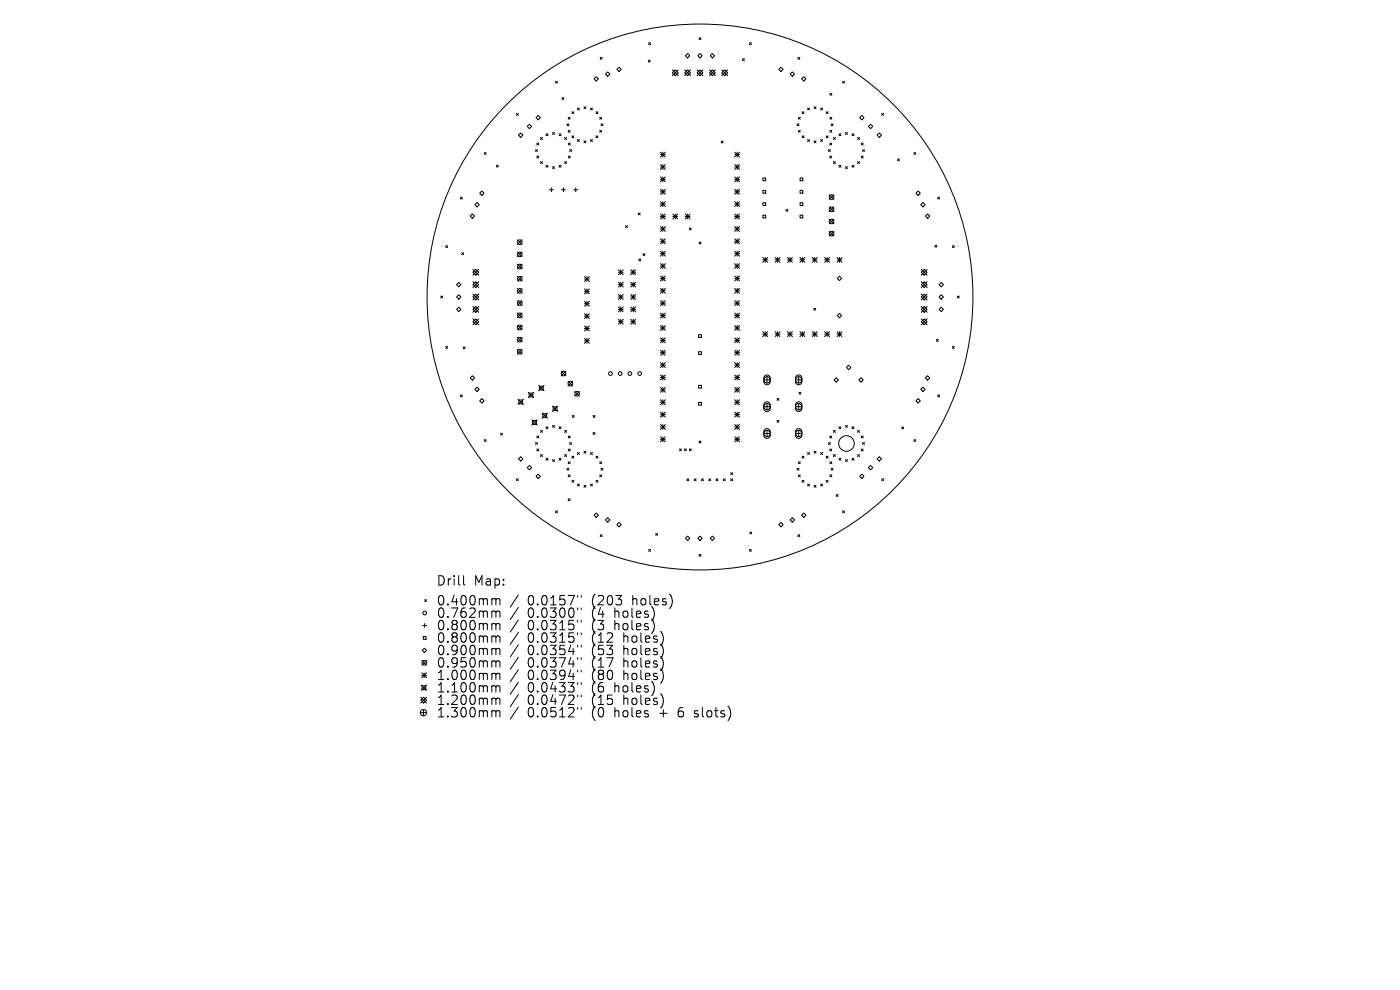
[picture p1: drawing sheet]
<svg xmlns="http://www.w3.org/2000/svg" width="297mm" height="210mm" viewBox="0 0 297 210" stroke-linecap="round" stroke-linejoin="round" font-family="sans-serif">
<defs><g id="words">
<g font-size="2.8">
<text x="92.5" y="124.5">Drill</text>
<text x="100.5" y="124.5">Map:</text>
<text x="92.5" y="128.7">0.400mm</text>
<text x="92.5" y="131.3">0.762mm</text>
<text x="111.9" y="128.7">0.0157&quot;</text>
<text x="111.9" y="131.3">0.0300&quot;</text>
<text x="125.7" y="128.7">(203</text>
<text x="125.7" y="131.3">(4</text>
<text x="130.6" y="131.3">holes)</text>
<text x="134.4" y="128.7">holes)</text>
<text x="92.5" y="134">0.800mm</text>
<text x="92.5" y="136.6">0.800mm</text>
<text x="111.9" y="134">0.0315&quot;</text>
<text x="111.9" y="136.6">0.0315&quot;</text>
<text x="125.7" y="134">(3</text>
<text x="125.7" y="136.6">(12</text>
<text x="130.6" y="134">holes)</text>
<text x="132.5" y="136.6">holes)</text>
<text x="92.5" y="139.3">0.900mm</text>
<text x="92.5" y="141.9">0.950mm</text>
<text x="111.9" y="139.3">0.0354&quot;</text>
<text x="111.9" y="141.9">0.0374&quot;</text>
<text x="125.7" y="139.3">(53</text>
<text x="125.7" y="141.9">(17</text>
<text x="132.5" y="139.3">holes)</text>
<text x="132.5" y="141.9">holes)</text>
<text x="92.5" y="144.5">1.000mm</text>
<text x="92.5" y="147.2">1.100mm</text>
<text x="92.5" y="149.8">1.200mm</text>
<text x="111.9" y="144.5">0.0394&quot;</text>
<text x="111.9" y="147.2">0.0433&quot;</text>
<text x="111.9" y="149.8">0.0472&quot;</text>
<text x="125.7" y="144.5">(80</text>
<text x="125.7" y="147.2">(6</text>
<text x="125.7" y="149.8">(15</text>
<text x="130.6" y="147.2">holes)</text>
<text x="132.5" y="144.5">holes)</text>
<text x="132.5" y="149.8">holes)</text>
<text x="92.5" y="152.5">1.300mm</text>
<text x="111.9" y="152.5">0.0512&quot;</text>
<text x="125.7" y="152.5">(0</text>
<text x="130.6" y="152.5">holes</text>
<text x="140.4" y="152.5">+</text>
<text x="144.6" y="152.5">6</text>
<text x="148.2" y="152.5">slots)</text>
</g>
</g></defs>
<g fill="none" stroke="#000" stroke-width=".21">
<path d="M117.9 17.2l.4 .4M118.3 17.2l-.4 .4M126 16.7l.5-.4 .5 .4-.5 .5zM127.3 12.2l.4 .4M127.7 12.2l-.4 .4M128.9 15.3l.5 .4-.5 .5-.4-.5zM130.9 14.7l.4-.5 .5 .5-.5 .5zM137.5 12.8l.4 .4M137.6 9.1l.4 .4M137.9 12.8l-.4 .4M138 9.1l-.4 .4M142.6 14.8l1.3 1.3"/>
<path d="M143.2 14.8l.7 .6-.7 .7-.6-.7zM143.9 14.8l-1.3 1.3M145.3 15.4l.6-.6 .6 .6-.6 .7zM145.3 14.8l1.2 1.3M145.4 11.8l.5-.4 .4 .4-.4 .5zM146.5 14.8l-1.2 1.3M147.9 14.8l1.2 1.3M148 11.8l.5-.4 .5 .4-.5 .5zM148.3 8l.4 .4M148.5 14.8l.6 .6-.6 .7-.6-.7zM148.7 8l-.4 .4M149.1 14.8l-1.2 1.3"/>
<path d="M150.5 14.8l1.2 1.3M150.7 11.8l.4-.4 .5 .4-.5 .5zM151.1 14.8l.6 .6-.6 .7-.6-.7zM151.7 14.8l-1.2 1.3M153.1 14.8l1.3 1.3M153.8 14.8l.6 .6-.6 .7-.7-.7zM154.4 14.8l-1.3 1.3M157.5 12.4l.4 .5M157.9 12.4l-.4 .5M159 9.1l.4 .4M159.4 9.1l-.4 .4M165.2 14.7l.5-.5 .4 .5-.4 .5z"/>
<path d="M167.6 15.7l.5-.4 .5 .4-.5 .5zM169.3 12.2l.4 .4M169.7 12.2l-.4 .4M170 16.7l.5-.4 .5 .4-.5 .5zM176.1 19.8l.4 .4M176.5 19.8l-.4 .4M178.7 17.2l.5 .4M179.2 17.2l-.5 .4M102.7 32.4l.4 .4M103.1 32.4l-.4 .4M105.3 35l.4 .4M105.7 35l-.4 .4"/>
<path d="M109.5 24l.5 .5M110 24l-.5 .5M110.5 28.2l.4 .5-.4 .4-.5-.4zM111.8 26.8l.5-.5 .5 .5-.5 .5zM113.6 31.7l.4 .4M113.7 25l.5-.5 .4 .5-.4 .4zM113.9 30.3l.4 .5M113.9 33.1l.4 .4M114 31.7l-.4 .4M114.3 30.3l-.4 .5M114.3 33.1l-.4 .4M114.7 29.2l.4 .4"/>
<path d="M114.7 34.3l.4 .4M115.1 29.2l-.4 .4M115.1 34.3l-.4 .4M115.8 35.1l.5 .4M115.8 28.4l.5 .4M116.3 28.4l-.5 .4M116.3 35.1l-.5 .4M117 39.8v.9M117.2 35.3l.4 .5M117.2 28.1l.4 .4M117.6 28.1l-.4 .4M117.6 35.3l-.4 .5"/>
<path d="M118.6 35.1l.4 .4M118.6 28.4l.4 .4M119 28.4l-.4 .4M119 35.1l-.4 .4M119.2 20.7l.4 .4M119.6 39.8v.9M119.6 20.7l-.4 .4M119.8 34.3l.4 .4M119.8 29.2l.4 .4M120.2 29.2l-.4 .4M120.2 34.3l-.4 .4M120.3 26.3l.4 .4"/>
<path d="M120.5 24.9l.5 .4M120.5 27.6l.5 .5M120.6 33.1l.4 .4M120.6 30.3l.4 .5M120.7 26.3l-.4 .4M120.8 31.7l.5 .4M121 24.9l-.5 .4M121 27.6l-.5 .5M121 30.3l-.4 .5M121 33.1l-.4 .4M121.3 31.7l-.5 .4M121.3 23.7l.4 .4"/>
<path d="M121.3 28.8l.4 .4M121.7 23.7l-.4 .4M121.7 28.8l-.4 .4M122.1 39.8v.9M122.5 29.6l.4 .4M122.5 22.9l.4 .4M122.9 22.9l-.4 .4M122.9 29.6l-.4 .4M123.9 22.6l.4 .5M123.9 29.9l.4 .4M124.3 22.6l-.4 .5M124.3 29.9l-.4 .4"/>
<path d="M125.3 29.6l.4 .4M125.3 22.9l.4 .4M125.7 22.9l-.4 .4M125.7 29.6l-.4 .4M126.4 28.8l.5 .4M126.4 23.7l.5 .4M126.9 23.7l-.5 .4M126.9 28.8l-.5 .4M127.2 27.6l.4 .5M127.2 24.9l.4 .4M127.5 26.3l.4 .4M127.6 24.9l-.4 .4"/>
<path d="M127.6 27.6l-.4 .5M127.9 26.3l-.4 .4M140.1 32.3l1 1M140.1 32.8h1M140.1 34.9l1 1M140.1 35.4h1M140.1 37.5l1 1.1M140.1 38.1h1M140.6 32.3v1M140.6 34.9v1M140.6 37.5v1.1M141.1 32.3l-1 1"/>
<path d="M141.1 34.9l-1 1M141.1 37.5l-1 1.1M153 29.9l.4 .4M153.4 29.9l-.4 .4M155.9 32.8h1M155.9 35.4h1M155.9 38.1h1M155.9 32.3l1 1M155.9 34.9l1 1M155.9 37.5l1 1.1M156.4 32.3v1M156.4 34.9v1"/>
<path d="M156.4 37.5v1.1M156.9 32.3l-1 1M156.9 34.9l-1 1M156.9 37.5l-1 1.1M161.8 37.8h.6v.5h-.6zM169.1 26.3l.4 .4M169.4 24.9l.4 .4M169.4 27.6l.4 .5M169.5 26.3l-.4 .4M169.7 37.8h.6v.5h-.6zM169.8 24.9l-.4 .4M169.8 27.6l-.4 .5"/>
<path d="M170.1 23.7l.5 .4M170.1 28.8l.5 .4M170.6 23.7l-.5 .4M170.6 28.8l-.5 .4M171.3 29.6l.4 .4M171.3 22.9l.4 .4M171.7 22.9l-.4 .4M171.7 29.6l-.4 .4M172.7 22.6l.4 .5M172.7 29.9l.4 .4M173.1 22.6l-.4 .5M173.1 29.9l-.4 .4"/>
<path d="M174.1 29.6l.4 .4M174.1 22.9l.4 .4M174.5 22.9l-.4 .4M174.5 29.6l-.4 .4M175.3 28.8l.4 .4M175.3 23.7l.4 .4M175.7 23.7l-.4 .4M175.7 28.8l-.4 .4M175.7 31.7l.5 .4M176 33.1l.4 .4M176 30.3l.4 .5M176 27.6l.5 .5"/>
<path d="M176 24.9l.5 .4M176.2 31.7l-.5 .4M176.3 26.3l.4 .4M176.4 30.3l-.4 .5M176.4 33.1l-.4 .4M176.5 24.9l-.5 .4M176.5 27.6l-.5 .5M176.7 26.3l-.4 .4M176.8 29.2l.4 .4M176.8 34.3l.4 .4M177.2 34.3l-.4 .4M177.2 29.2l-.4 .4"/>
<path d="M178 35.1l.4 .4M178 28.4l.4 .4M178.4 28.4l-.4 .4M178.4 35.1l-.4 .4M179.4 35.3l.4 .5M179.4 28.1l.4 .4M179.8 28.1l-.4 .4M179.8 35.3l-.4 .5M180.8 35.1l.4 .4M180.8 28.4l.4 .4M181.2 28.4l-.4 .4M181.2 35.1l-.4 .4"/>
<path d="M181.9 29.2l.4 .4M181.9 34.3l.4 .4M182.3 29.2l-.4 .4M182.3 34.3l-.4 .4M182.4 25l.4-.5 .5 .5-.5 .4zM182.7 33.1l.4 .4M182.7 30.3l.4 .5M183 31.7l.4 .4M183.1 30.3l-.4 .5M183.1 33.1l-.4 .4M183.4 31.7l-.4 .4M184.2 26.8l.5-.5 .5 .5-.5 .5z"/>
<path d="M186.1 28.7l.4-.5 .5 .5-.5 .4zM187 24l.5 .5M187.5 24l-.5 .5M190.4 33.7l.4 .4M190.8 33.7l-.4 .4M193.9 32.4l.4 .4M194.3 32.4l-.4 .4M94.6 52.1l.4 .4M95 52.1l-.4 .4M97.3 59.9l.5 .5-.5 .4-.4-.4zM97.7 41.8l.4 .4M97.9 53.6l.5 .4"/>
<path d="M98.1 41.8l-.4 .4M98.4 53.6l-.5 .4M99.7 45.8l.5-.4 .5 .4-.5 .5zM100.3 57.7l.6-.6 .7 .6-.7 .7zM100.3 57.1l1.3 1.3M100.3 59.8l1.3 1.2M100.8 43.4l.4-.4 .5 .4-.5 .5zM100.9 59.8l.7 .6-.7 .6-.6-.6zM101.6 57.1l-1.3 1.3M101.6 59.8l-1.3 1.2M102.2 40.5l.5 .5-.5 .5-.4-.5zM109.8 50.9l1 1"/>
<path d="M109.8 53.5l1 .9M109.8 56l1 1M109.8 58.6l1 1M110.8 50.9l-1 1M110.8 53.5l-1 .9M110.8 56l-1 1M110.8 58.6l-1 1M116.6 40.3h.8M119.1 40.3h.9M121.7 40.3h.8M124 58.7l1 1M124 59.2h1"/>
<path d="M124.5 58.7v1M125 58.7l-1 1M131.2 59.9l1 1M131.2 57.2l1 1.1M131.2 57.7h1M131.7 57.2v1.1M131.7 59.9v1M132.2 57.2l-1 1.1M132.2 59.9l-1 1M132.7 47.9l.4 .4M133.1 47.9l-.4 .4M133.8 59.9l1 1"/>
<path d="M133.8 57.7h1M133.8 57.2l1 1.1M134.3 57.2v1.1M134.3 59.9v1M134.8 59.9l-1 1M134.8 57.2l-1 1.1M135.4 45.2l.4 .4M135.5 54.9l.4 .4M135.8 45.2l-.4 .4M135.9 54.9l-.4 .4M136.4 53.8l.4 .4M136.8 53.8l-.4 .4"/>
<path d="M140.1 40.2l1 1M140.1 40.7h1M140.1 42.8l1 1M140.1 43.3h1M140.1 45.4l1 1M140.1 45.9h1M140.1 48l1 1.1M140.1 48.6h1M140.1 50.7l1 1M140.1 51.2h1M140.1 53.3l1 1M140.1 53.8h1"/>
<path d="M140.1 55.9l1 1.1M140.1 56.4h1M140.1 58.5l1 1.1M140.1 59.1h1M140.6 40.2v1M140.6 42.8v1M140.6 45.4v1M140.6 48v1.1M140.6 50.7v1M140.6 53.3v1M140.6 55.9v1.1M140.6 58.5v1.1"/>
<path d="M141.1 40.2l-1 1M141.1 42.8l-1 1M141.1 45.4l-1 1M141.1 48l-1 1.1M141.1 50.7l-1 1M141.1 53.3l-1 1M141.1 55.9l-1 1.1M141.1 58.5l-1 1.1M142.7 45.4l1.1 1M142.7 45.9h1.1M143.2 45.4v1M143.8 45.4l-1.1 1"/>
<path d="M145.4 45.4l1 1M145.4 45.9h1M145.9 45.4v1M146.2 48.4l.5 .4M146.4 45.4l-1 1M146.7 48.4l-.5 .4M148.3 51.3l.4 .5M148.7 51.3l-.4 .5M155.9 48l1 1.1M155.9 50.7l1 1M155.9 53.3l1 1M155.9 55.9l1 1.1"/>
<path d="M155.9 40.7h1M155.9 43.3h1M155.9 45.9h1M155.9 48.6h1M155.9 51.2h1M155.9 53.8h1M155.9 56.4h1M155.9 59.1h1M155.9 40.2l1 1M155.9 42.8l1 1M155.9 45.4l1 1M155.9 58.5l1 1.1"/>
<path d="M156.4 40.2v1M156.4 42.8v1M156.4 45.4v1M156.4 48v1.1M156.4 50.7v1M156.4 53.3v1M156.4 55.9v1.1M156.4 58.5v1.1M156.9 45.4l-1 1M156.9 40.2l-1 1M156.9 42.8l-1 1M156.9 48l-1 1.1"/>
<path d="M156.9 50.7l-1 1M156.9 53.3l-1 1M156.9 55.9l-1 1.1M156.9 58.5l-1 1.1M161.8 54.6l1.1 1M161.8 55.1h1.1M161.8 40.4h.6v.6h-.6zM161.8 43h.6v.6h-.6zM161.8 45.6h.6v.6h-.6zM162.3 54.6v1M162.9 54.6l-1.1 1M164.4 55.1h1.1"/>
<path d="M164.4 54.6l1.1 1M165 54.6v1M165.5 54.6l-1.1 1M166.7 44.4l.4 .4M167.1 55.1h1M167.1 54.6l1 1M167.1 44.4l-.4 .4M167.6 54.6v1M168.1 54.6l-1 1M169.7 54.6l1 1M169.7 55.1h1M169.7 40.4h.6v.6h-.6z"/>
<path d="M169.7 43h.6v.6h-.6zM169.7 45.6h.6v.6h-.6zM170.2 54.6v1M170.7 54.6l-1 1M172.3 55.1h1.1M172.3 54.6l1.1 1M172.8 54.6v1M173.4 54.6l-1.1 1M174.9 55.1h1.1M174.9 54.6l1.1 1M175.5 54.6v1M175.9 41.3l1 1"/>
<path d="M175.9 43.9l1 1M175.9 46.5l1 1M175.9 49.1l1 1M176 54.6l-1.1 1M176.9 41.3l-1 1M176.9 43.9l-1 1M176.9 46.5l-1 1M176.9 49.1l-1 1M177.6 55.1h1M177.6 54.6l1 1M177.6 59.1l.5-.5 .5 .5-.5 .4zM178.1 54.6v1"/>
<path d="M178.6 54.6l-1 1M194.3 41l.5-.5 .4 .5-.4 .5zM195.3 43.4l.5-.4 .4 .4-.4 .5zM195.4 57.1l1.3 1.3M195.4 59.8l1.3 1.2M196.1 57.1l.6 .6-.6 .7-.7-.7zM196.1 59.8l.6 .6-.6 .6-.7-.6zM196.3 45.8l.5-.4 .5 .4-.5 .5zM196.7 57.1l-1.3 1.3M196.7 59.8l-1.3 1.2M198.3 52l.4 .4M198.7 52l-.4 .4"/>
<path d="M198.9 41.8l.4 .4M199.3 41.8l-.4 .4M202 52.1l.5 .4M202.5 52.1l-.5 .4M93.5 62.8l.4 .4M93.9 62.8l-.4 .4M94.6 73.5l.4 .4M95 73.5l-.4 .4M97.3 62.5l.5 .5-.5 .5-.4-.5zM97.3 65.2l.5 .4-.5 .5-.4-.5zM98.3 73.6l.4 .4M98.7 73.6l-.4 .4"/>
<path d="M100.2 79.7l.5 .5-.5 .4-.5-.4zM100.3 63l.6-.6 .7 .6-.7 .6zM100.3 65.6l.6-.6 .7 .6-.7 .6zM100.3 68.3l.6-.7 .7 .7-.7 .6zM100.3 62.4l1.3 1.2M100.3 65l1.3 1.2M100.3 67.6l1.3 1.3M101.6 62.4l-1.3 1.2M101.6 65l-1.3 1.2M101.6 67.6l-1.3 1.3M109.8 61.2l1 1M109.8 63.8l1 1"/>
<path d="M109.8 66.4l1 1M109.8 69l1 1M109.8 71.6l1 .9M109.8 74.1l1 1M110.8 61.2l-1 1M110.8 63.8l-1 1M110.8 66.4l-1 1M110.8 69l-1 1M110.8 71.6l-1 .9M110.8 74.1l-1 1M119.1 78.7l.9 1M120 78.7l-.9 1"/>
<path d="M124 61.3l1 1M124 61.8h1M124 63.9l1 1M124 64.4h1M124 66.5l1 1.1M124 67.1h1M124 69.2l1 1M124 69.7h1M124 71.8l1 1M124 72.3h1M124.5 61.3v1M124.5 63.9v1"/>
<path d="M124.5 66.5v1.1M124.5 69.2v1M124.5 71.8v1M125 61.3l-1 1M125 63.9l-1 1M125 66.5l-1 1.1M125 69.2l-1 1M125 71.8l-1 1M131.2 60.4h1M131.2 62.5l1 1M131.2 63h1M131.2 65.1l1 1"/>
<path d="M131.2 65.6h1M131.2 67.7l1 1.1M131.2 68.3h1M131.7 62.5v1M131.7 65.1v1M131.7 67.7v1.1M132.2 62.5l-1 1M132.2 65.1l-1 1M132.2 67.7l-1 1.1M133.8 62.5l1 1M133.8 60.4h1M133.8 65.1l1 1"/>
<path d="M133.8 63h1M133.8 67.7l1 1.1M133.8 65.6h1M133.8 68.3h1M134.3 62.5v1M134.3 65.1v1M134.3 67.7v1.1M134.8 62.5l-1 1M134.8 65.1l-1 1M134.8 67.7l-1 1.1M140.1 61.2l1 1M140.1 61.7h1"/>
<path d="M140.1 63.8l1 1M140.1 64.3h1M140.1 66.4l1 1.1M140.1 66.9h1M140.1 69.1l1 1M140.1 69.6h1M140.1 71.7l1 1M140.1 72.2h1M140.1 74.3l1 1M140.1 74.8h1M140.1 76.9l1 1.1M140.1 77.4h1"/>
<path d="M140.1 79.6l1 1M140.6 61.2v1M140.6 63.8v1M140.6 66.4v1.1M140.6 69.1v1M140.6 71.7v1M140.6 74.3v1M140.6 76.9v1.1M140.6 79.6v1M141.1 61.2l-1 1M141.1 63.8l-1 1M141.1 66.4l-1 1.1"/>
<path d="M141.1 69.1l-1 1M141.1 71.7l-1 1M141.1 74.3l-1 1M141.1 76.9l-1 1.1M141.1 79.6l-1 1M148.2 71h.6v.6h-.6zM148.2 74.6h.6v.6h-.6zM155.9 61.7h1M155.9 64.3h1M155.9 66.9h1M155.9 69.6h1M155.9 72.2h1"/>
<path d="M155.9 74.8h1M155.9 77.4h1M155.9 61.2l1 1M155.9 63.8l1 1M155.9 66.4l1 1.1M155.9 69.1l1 1M155.9 71.7l1 1M155.9 74.3l1 1M155.9 76.9l1 1.1M155.9 79.6l1 1M156.4 61.2v1M156.4 63.8v1"/>
<path d="M156.4 66.4v1.1M156.4 69.1v1M156.4 71.7v1M156.4 74.3v1M156.4 76.9v1.1M156.4 79.6v1M156.9 69.1l-1 1M156.9 61.2l-1 1M156.9 63.8l-1 1M156.9 66.4l-1 1.1M156.9 71.7l-1 1M156.9 74.3l-1 1"/>
<path d="M156.9 76.9l-1 1.1M156.9 79.6l-1 1M161.8 70.4l1.1 1M161.8 70.9h1.1M162.2 79.7l.6-.1 .5 .4 .1 1.1-.5 .5-.5-.1-.3-.3-.1-1zM162.3 70.4v1M162.7 79.9v1.4M162.9 70.4l-1.1 1M164.4 70.4l1.1 1M164.4 70.9h1.1M165 70.4v1M165.5 70.4l-1.1 1"/>
<path d="M167.1 70.9h1M167.1 70.4l1 1M167.6 70.4v1M168.1 70.4l-1 1M169 79.7l.6-.1 .5 .4v1.1l-.4 .5-.5-.1-.4-.3v-1zM169.4 79.9v1.4M169.7 70.9h1M169.7 70.4l1 1M170.2 70.4v1M170.7 70.4l-1 1M172.3 70.9h1.1M172.3 70.4l1.1 1"/>
<path d="M172.6 65.4l.4 .4M172.8 70.4v1M173 65.4l-.4 .4M173.4 70.4l-1.1 1M174.9 70.9h1.1M174.9 70.4l1.1 1M175.5 70.4v1M176 70.4l-1.1 1M177.6 70.4l1 1M177.6 70.9h1M178.1 66.5l.5 .4-.5 .5-.5-.5zM178.1 70.4v1"/>
<path d="M178.6 70.4l-1 1M179.6 78l.4-.5 .5 .5-.5 .4zM195.4 62.4l1.3 1.2M195.4 65l1.3 1.2M195.4 67.6l1.3 1.3M196.1 62.4l.6 .6-.6 .6-.7-.6zM196.1 65l.6 .6-.6 .6-.7-.6zM196.1 67.6l.6 .7-.6 .6-.7-.6zM196.7 62.4l-1.3 1.2M196.7 65l-1.3 1.2M196.7 67.6l-1.3 1.3M196.8 79.7l.5 .5-.5 .4-.5-.4z"/>
<path d="M198.6 72l.5 .4M199.1 72l-.5 .4M199.2 60.4l.5-.5 .4 .5-.4 .4zM199.2 63l.5-.5 .4 .5-.4 .5zM199.2 65.6l.5-.4 .4 .4-.4 .5zM202 73.5l.5 .4M202.5 73.5l-.5 .4M203.1 62.8l.4 .4M203.5 62.8l-.4 .4M97.7 83.8l.4 .4M98.1 83.8l-.4 .4M100.8 82.6l.4-.5 .5 .5-.5 .5z"/>
<path d="M102.2 84.5l.5 .5-.5 .5-.4-.5zM102.7 93.2l.4 .5M103.1 93.2l-.4 .5M106.2 91.9l.4 .4M106.6 91.9l-.4 .4M109.9 84.7l1.1 1.1M110.1 84.9h.8v.8h-.8zM110.5 96.9l.4 .4-.4 .5-.5-.5zM111 84.7l-1.1 1.1M112.1 83.2l1.1 1.2M112.3 83.4h.8v.8h-.8zM112.3 98.7l.5 .5-.5 .5-.5-.5z"/>
<path d="M112.8 89.1l1.2 1.1M113 89.2h.8v.8h-.8zM113.2 83.2l-1.1 1.2M113.6 93.9l.4 .4M113.9 92.5l.4 .4M113.9 95.3l.4 .4M114 89.1l-1.2 1.1M114 93.9l-.4 .4M114.3 81.8l1.1 1.1M114.3 92.5l-.4 .4M114.3 95.3l-.4 .4M114.4 81.9h.8v.8h-.8z"/>
<path d="M114.7 91.3l.4 .4M114.7 96.4l.4 .4M115 87.6l1.1 1.1M115.1 96.4l-.4 .4M115.1 91.3l-.4 .4M115.2 87.8h.8v.8h-.8zM115.4 81.8l-1.1 1.1M115.8 97.2l.5 .4M115.8 90.5l.5 .4M116.1 87.6l-1.1 1.1M116.3 90.5l-.5 .4M116.3 97.2l-.5 .4"/>
<path d="M117.2 86.1l1.1 1.2M117.2 97.5l.4 .4M117.2 90.2l.4 .5M117.4 86.3h.8v.8h-.8zM117.6 90.2l-.4 .5M117.6 97.5l-.4 .4M118.3 86.1l-1.1 1.2M118.6 97.2l.4 .4M118.6 90.5l.4 .4M119 90.5l-.4 .4M119 97.2l-.4 .4M119.8 91.3l.4 .4"/>
<path d="M119.8 96.4l.4 .4M120.2 91.3l-.4 .4M120.2 96.4l-.4 .4M120.3 99.3l.4 .4M120.5 80.9l1 1M120.5 97.9l.5 .5M120.6 92.5l.4 .4M120.6 95.3l.4 .4M120.7 99.3l-.4 .4M120.8 93.9l.5 .4M121 97.9l-.5 .5M121 92.5l-.4 .4"/>
<path d="M121 95.3l-.4 .4M121.3 93.9l-.5 .4M121.3 96.8l.4 .4M121.4 88.1l.4 .4M121.5 80.9l-1 1M121.7 96.8l-.4 .4M121.8 88.1l-.4 .4M121.9 83l1 1M122.5 96l.4 .4M122.9 96l-.4 .4M122.9 83l-1 1M123.9 95.7l.4 .4"/>
<path d="M124.3 95.7l-.4 .4M125.3 96l.4 .4M125.7 96l-.4 .4M125.8 88.1l.4 .4M125.8 91.7l.4 .5M126.2 88.1l-.4 .4M126.2 91.7l-.4 .5M126.4 96.8l.5 .4M126.9 96.8l-.5 .4M127.2 97.9l.4 .5M127.5 99.3l.4 .4M127.6 97.9l-.4 .5"/>
<path d="M127.9 99.3l-.4 .4M140.1 80.1h1M140.1 82.2l1 1M140.1 82.7h1M140.1 84.8l1 1M140.1 85.3h1M140.1 87.4l1 1.1M140.1 88h1M140.1 90.1l1 1M140.1 90.6h1M140.1 92.7l1 1M140.1 93.2h1"/>
<path d="M140.6 82.2v1M140.6 84.8v1M140.6 87.4v1.1M140.6 90.1v1M140.6 92.7v1M141.1 84.8l-1 1M141.1 82.2l-1 1M141.1 87.4l-1 1.1M141.1 90.1l-1 1M141.1 92.7l-1 1M144.2 95.2l.4 .4M144.6 95.2l-.4 .4"/>
<path d="M145.2 95.2l.4 .4M145.6 95.2l-.4 .4M146.2 95.2l.4 .4M146.6 95.2l-.4 .4M148.2 81.7h.6v.6h-.6zM148.2 85.4h.6v.5h-.6zM148.3 93.6l.4 .4M148.7 93.6l-.4 .4M155.9 82.2l1 1M155.9 84.8l1 1M155.9 87.4l1 1.1M155.9 90.1l1 1"/>
<path d="M155.9 92.7l1 1M155.9 80.1h1M155.9 82.7h1M155.9 85.3h1M155.9 88h1M155.9 90.6h1M155.9 93.2h1M156.4 82.2v1M156.4 84.8v1M156.4 87.4v1.1M156.4 90.1v1M156.4 92.7v1"/>
<path d="M156.9 82.2l-1 1M156.9 84.8l-1 1M156.9 87.4l-1 1.1M156.9 90.1l-1 1M156.9 92.7l-1 1M162 80.6h1.4M162 86.3h1.4M162 92h1.4M162.2 85.4l.6-.2 .5 .5 .1 1.1-.5 .5-.5-.1-.3-.3-.1-1.1zM162.2 91.1l.6-.2 .5 .5 .1 1.1-.5 .4h-.5l-.3-.4-.1-1zM162.7 85.6v1.3M162.7 91.3v1.3"/>
<path d="M164.8 84.5l.5 .4M164.8 89.2l.5 .4M165.3 84.5l-.5 .4M165.3 89.2l-.5 .4M168.8 80.6h1.3M168.8 86.3h1.3M168.8 92h1.3M169 85.4l.6-.2 .5 .5v1.1l-.4 .5-.5-.1-.4-.3v-1.1zM169 91.1l.6-.2 .5 .5v1.1l-.4 .4h-.5l-.4-.4v-1zM169.1 99.3l.4 .4M169.4 97.9l.4 .5M169.4 85.6v1.3"/>
<path d="M169.4 91.3v1.3M169.5 83.2l.4 .4M169.5 99.3l-.4 .4M169.8 97.9l-.4 .5M169.9 83.2l-.4 .4M170.1 96.8l.5 .4M170.6 96.8l-.5 .4M171.3 96l.4 .4M171.7 96l-.4 .4M172.7 95.7l.4 .4M173.1 95.7l-.4 .4M174.1 96l.4 .4"/>
<path d="M174.5 96l-.4 .4M175.3 96.8l.4 .4M175.7 96.8l-.4 .4M175.7 93.9l.5 .4M176 92.5l.4 .4M176 95.3l.4 .4M176 97.9l.5 .5M176.2 93.9l-.5 .4M176.3 99.3l.4 .4M176.4 92.5l-.4 .4M176.4 95.3l-.4 .4M176.5 97.9l-.5 .5"/>
<path d="M176.7 99.3l-.4 .4M176.8 91.3l.4 .4M176.8 96.4l.4 .4M176.9 80.6l.5-.5 .5 .5-.5 .4zM177.2 91.3l-.4 .4M177.2 96.4l-.4 .4M178 97.2l.4 .4M178 90.5l.4 .4M178.4 90.5l-.4 .4M178.4 97.2l-.4 .4M179.4 97.5l.4 .4M179.4 90.2l.4 .5"/>
<path d="M179.8 90.2l-.4 .5M179.8 97.5l-.4 .4M180.8 97.2l.4 .4M180.8 90.5l.4 .4M181.2 90.5l-.4 .4M181.2 97.2l-.4 .4M181.9 96.4l.4 .4M181.9 91.3l.4 .4M182.2 80.6l.5-.5 .4 .5-.4 .4zM182.3 91.3l-.4 .4M182.3 96.4l-.4 .4M182.7 95.3l.4 .4"/>
<path d="M182.7 92.5l.4 .4M183 93.9l.4 .4M183.1 92.5l-.4 .4M183.1 95.3l-.4 .4M183.4 93.9l-.4 .4M184.2 99.2l.5-.5 .5 .5-.5 .5zM186.1 97.3l.4-.4 .5 .4-.5 .5zM191.3 90.6l.4 .4M191.7 90.6l-.4 .4M193.9 93.2l.4 .5M194.3 93.2l-.4 .5M194.3 85l.5-.5 .4 .5-.4 .5z"/>
<path d="M195.3 82.6l.5-.5 .4 .5-.4 .5zM198.9 83.8l.4 .4M199.3 83.8l-.4 .4M109.5 101.5l.5 .5M110 101.5l-.5 .5M114.2 100.6l.4 .4-.4 .5-.5-.5zM117.9 108.4l.4 .4M118.3 108.4l-.4 .4M120.5 105.8l.4 .4M120.5 100.7l.5 .4M120.9 105.8l-.4 .4M121 100.7l-.5 .4"/>
<path d="M121.3 101.9l.4 .4M121.7 101.9l-.4 .4M122.5 102.7l.4 .4M122.9 102.7l-.4 .4M123.9 102.9l.4 .5M124.3 102.9l-.4 .5M125.3 102.7l.4 .4M125.7 102.7l-.4 .4M126 109.3l.5-.5 .5 .5-.5 .4zM126.4 101.9l.5 .4M126.9 101.9l-.5 .4M127.2 100.7l.4 .4"/>
<path d="M127.3 113.4l.4 .4M127.6 100.7l-.4 .4M127.7 113.4l-.4 .4M128.9 109.8l.5 .5-.5 .5-.4-.5zM131.3 110.8l.5 .5-.5 .5-.4-.5zM137.6 116.5l.4 .5M138 116.5l-.4 .5M139.1 113.1l.4 .5M139.5 113.1l-.4 .5M145.4 114.2l.5-.5 .4 .5-.4 .4zM145.7 101.6l.4 .4M146.1 101.6l-.4 .4"/>
<path d="M147.3 101.6l.4 .4M147.7 101.6l-.4 .4M148 114.2l.5-.5 .5 .5-.5 .4zM148.3 117.6l.4 .4M148.7 117.6l-.4 .4M148.8 101.6l.4 .4M149.2 101.6l-.4 .4M150.4 101.6l.4 .4M150.7 114.2l.4-.5 .5 .5-.5 .4zM150.8 101.6l-.4 .4M151.9 101.6l.4 .4M152.3 101.6l-.4 .4"/>
<path d="M153.5 101.6l.4 .4M153.9 101.6l-.4 .4M155 100.3l.4 .4M155 101.6l.4 .4M155.4 100.3l-.4 .4M155.4 101.6l-.4 .4M159 116.5l.4 .5M159.1 112.8l.4 .4M159.4 116.5l-.4 .5M159.5 112.8l-.4 .4M165.2 111.3l.5-.5 .4 .5-.4 .5zM167.6 110.3l.5-.5 .5 .5-.5 .5z"/>
<path d="M169.3 113.4l.4 .4M169.4 100.7l.4 .4M169.7 113.4l-.4 .4M169.8 100.7l-.4 .4M170.1 101.9l.5 .4M170.5 108.8l.5 .5-.5 .4-.5-.4zM170.6 101.9l-.5 .4M171.3 102.7l.4 .4M171.7 102.7l-.4 .4M172.7 102.9l.4 .5M173.1 102.9l-.4 .5M174.1 102.7l.4 .4"/>
<path d="M174.5 102.7l-.4 .4M175.3 101.9l.4 .4M175.7 101.9l-.4 .4M176 100.7l.5 .4M176.5 100.7l-.5 .4M177.4 104.9l.4 .4M177.8 104.9l-.4 .4M178.7 108.4l.5 .4M179.2 108.4l-.5 .4M182.8 100.6l.5 .4-.5 .5-.4-.5zM187 101.5l.5 .5M187.5 101.5l-.5 .5"/>
<path d="M89.7 132.7h.8M89.8 135h.6v.6h-.6zM90 137.5l.5 .5-.5 .4-.4-.4zM90.1 127.2l.4 .4M90.1 132.3v.8M90.5 127.2l-.4 .4M98.3 122.1v1.7l.3 .3M104.6 127l.5 .1 .1 .2M104.6 129.6h.3l.3 .3M104.6 132.3h.3l.3 .3M104.6 134.9h.3l.3 .3M104.6 137.5l.5 .1 .1 .2"/>
<path d="M105.2 127.3l.3-.3 .5 .1 .1 1.2M105.2 127.3v1M105.2 129.9v1.1M105.2 132.6v1M105.2 135.2v1M105.2 137.8v1.1M105.2 129.9l.3-.3 .5 .1 .1 1.3M105.2 132.6l.3-.3 .5 .1 .1 1.2M105.2 135.2l.3-.3 .5 .1 .1 1.2M105.2 137.8l.3-.3 .5 .1 .1 1.3M110 126.2l-1.8 2.6M110 128.9l-1.8 2.5"/>
<path d="M110 131.5l-1.8 2.6M110 134.1l-1.8 2.6M110 136.8l-1.8 2.6M110 139.4l-1.8 2.6M122.5 126.3v.4M122.5 129v.3M122.5 131.6v.4M122.5 134.2v.4M122.5 136.9v.4M122.5 139.5v.4M123.3 126.3v.4M123.3 129v.3"/>
<path d="M123.3 131.6v.4M123.3 134.2v.4M123.3 136.9v.4M123.3 139.5v.4M89.2 151.2h1.3M89.3 148.5l.6-.6 .6 .6-.6 .6zM89.3 147.9l1.2 1.2M89.4 145.3l1.1 1.2M89.5 142.7l1 1.1M89.5 143.2h1M89.5 140.1l1 1M89.5 145.5h.8v.8h-.8z"/>
<path d="M89.8 150.5v1.3M90 142.7v1.1M90.5 140.1l-1 1M90.5 142.7l-1 1.1M90.5 145.3l-1.1 1.2M90.5 147.9l-1.2 1.2M104.6 140.2l.5 .1 .1 .2M104.6 142.8h.3l.3 .3M104.6 145.5l.5 .1 .1 .2M104.6 148.1h.3l.3 .3M104.6 150.7l.5 .1 .1 .2M105.2 140.5v1"/>
<path d="M105.2 143.1v1.1M105.2 145.8v1M105.2 148.4v1M105.2 151v1.1M105.2 140.5l.3-.3 .5 .1 .1 1.2M105.2 143.1l.3-.3 .5 .1 .1 1.3M105.2 145.8l.3-.3 .5 .1 .1 1.2M105.2 148.4l.3-.3 .5 .1 .1 1.2M105.2 151l.3-.3 .5 .1 .1 1.3M110 142.1l-1.8 2.5M110 144.7l-1.8 2.6M110 147.3l-1.8 2.6"/>
<path d="M110 150l-1.8 2.6M122.5 142.2v.3M122.5 144.8v.4M122.5 147.4v.4M122.5 150.1v.4M123.3 142.2v.3M123.3 144.8v.4M123.3 147.4v.4M123.3 150.1v.4M147.3 152l.2 .1M147.4 150.8v.5"/>
<circle cx="110.3" cy="59.1" r=".49"/>
<circle cx="110.3" cy="56.5" r=".49"/>
<circle cx="110.3" cy="51.4" r=".49"/>
<circle cx="110.3" cy="54" r=".49"/>
<circle cx="176.4" cy="49.6" r=".49"/>
<circle cx="176.4" cy="41.8" r=".49"/>
<circle cx="176.4" cy="44.4" r=".49"/>
<circle cx="176.4" cy="47" r=".49"/>
<circle cx="110.3" cy="69.5" r=".49"/>
<circle cx="110.3" cy="66.9" r=".49"/>
<circle cx="110.3" cy="61.7" r=".49"/>
<circle cx="110.3" cy="64.3" r=".49"/>
<circle cx="110.3" cy="72" r=".49"/>
<circle cx="110.3" cy="74.6" r=".49"/>
<circle cx="119.6" cy="79.2" r=".49"/>
<circle cx="129.5" cy="79.2" r=".39"/>
<circle cx="131.6" cy="79.2" r=".39"/>
<circle cx="133.6" cy="79.2" r=".39"/>
<circle cx="135.7" cy="79.2" r=".39"/>
<circle cx="148.5" cy="63" r="57.9"/>
<circle cx="121" cy="81.4" r=".49"/>
<circle cx="122.4" cy="83.5" r=".49"/>
<circle cx="162.7" cy="80.6" r=".67"/>
<circle cx="162.7" cy="92" r=".67"/>
<circle cx="162.7" cy="86.3" r=".67"/>
<circle cx="169.4" cy="80.6" r=".67"/>
<circle cx="169.4" cy="92" r=".67"/>
<circle cx="169.4" cy="86.3" r=".67"/>
<circle cx="179.6" cy="94.1" r="1.65"/>
<circle cx="90.1" cy="130" r=".39"/>
<circle cx="89.8" cy="151.2" r=".67"/>
<circle cx="90" cy="140.6" r=".49"/>
</g>
<use href="#words"/>
</svg>
